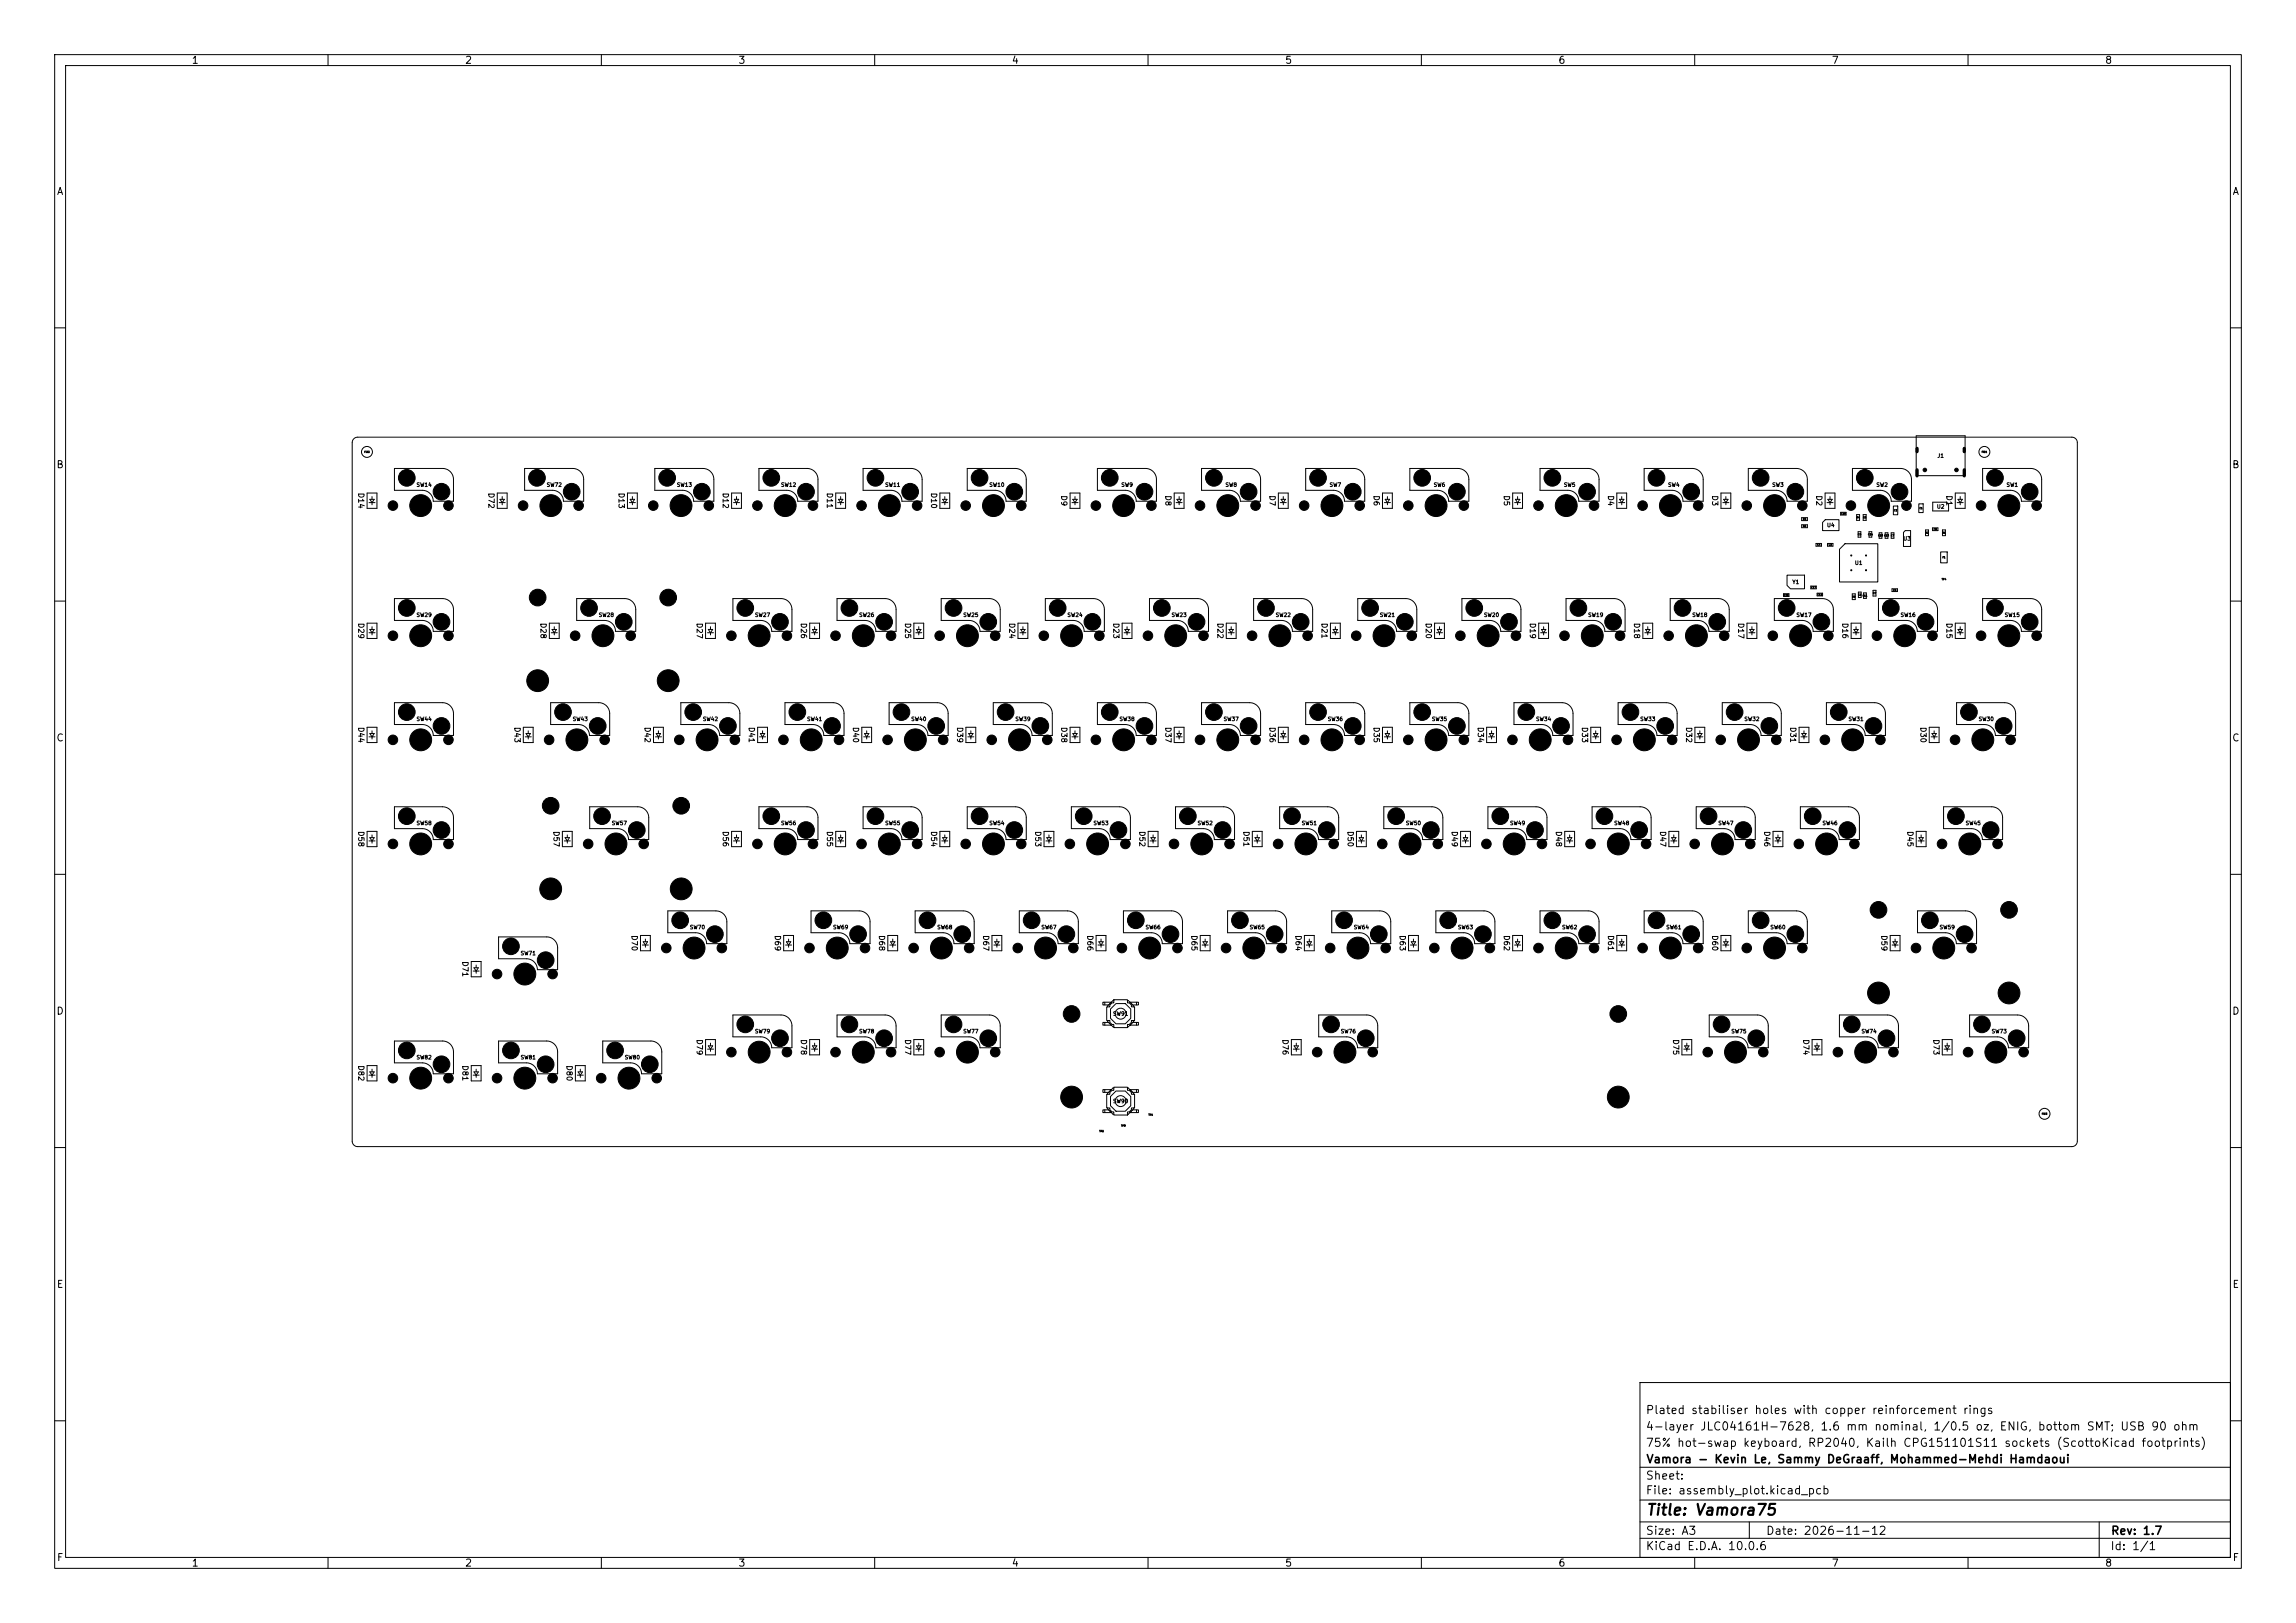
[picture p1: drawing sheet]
<svg xmlns="http://www.w3.org/2000/svg" width="420mm" height="297mm" viewBox="0 0 420 297" stroke-linecap="round" stroke-linejoin="round" font-family="sans-serif">
<defs><g id="words">
<text font-size="2" x="301" y="277.8">Title: Vamora75</text>
<g font-size="1.5">
<text x="300.9" y="262.1">4-layer JLC04161H-7628, 1.6 mm nominal, 1/0.5 oz, ENIG, bottom SMT; USB 90 ohm</text>
<text x="300.9" y="259.1">Plated stabiliser holes with copper reinforcement rings</text>
<text x="300.9" y="265.1">75% hot-swap keyboard, RP2040, Kailh CPG151101S11 sockets (ScottoKicad footprints)</text>
<text x="301" y="268.1">Vamora - Kevin Le, Sammy DeGraaff, Mohammed-Mehdi Hamdaoui</text>
<text x="300.9" y="273.8">File: assembly_plot.kicad_pcb</text>
<text x="300.9" y="271.1">Sheet:</text>
<text x="300.9" y="281.2">Size: A3</text>
<text x="322.9" y="281.2">Date: 2026-11-12</text>
<text x="386" y="281.2">Rev: 1.7</text>
<text x="300.9" y="284">KiCad E.D.A. 10.0.6</text>
<text x="385.9" y="284">Id: 1/1</text>
</g>
<g font-size="1.3">
<text x="35" y="12">1</text>
<text x="85" y="12">2</text>
<text x="135" y="12">3</text>
<text x="185" y="12">4</text>
<text x="235" y="12">5</text>
<text x="285" y="12">6</text>
<text x="335" y="12">7</text>
<text x="385" y="12">8</text>
<text x="10.3" y="36">A</text>
<text x="408.3" y="36">A</text>
<text x="10.2" y="86">B</text>
<text x="408.2" y="86">B</text>
<text x="10.2" y="136">C</text>
<text x="408.2" y="136">C</text>
<text x="10.2" y="186">D</text>
<text x="408.2" y="186">D</text>
<text x="10.3" y="236">E</text>
<text x="408.3" y="236">E</text>
<text x="10.3" y="286">F</text>
<text x="35" y="287">1</text>
<text x="85" y="287">2</text>
<text x="135" y="287">3</text>
<text x="185" y="287">4</text>
<text x="235" y="287">5</text>
<text x="285" y="287">6</text>
<text x="335" y="287">7</text>
<text x="385" y="287">8</text>
<text x="408.3" y="286">F</text>
</g>
<g font-size="1">
<text x="65.3" y="90.1" transform="rotate(90 65.3 90.1)">D14</text>
<text x="89.1" y="90.1" transform="rotate(90 89.1 90.1)">D72</text>
<text x="112.9" y="90.1" transform="rotate(90 112.9 90.1)">D13</text>
<text x="132" y="90.1" transform="rotate(90 132 90.1)">D12</text>
<text x="151" y="90.1" transform="rotate(90 151 90.1)">D11</text>
<text x="170.1" y="90.1" transform="rotate(90 170.1 90.1)">D10</text>
<text x="193.9" y="90.5" transform="rotate(90 193.9 90.5)">D9</text>
<text x="212.9" y="90.5" transform="rotate(90 212.9 90.5)">D8</text>
<text x="232" y="90.5" transform="rotate(90 232 90.5)">D7</text>
<text x="251" y="90.5" transform="rotate(90 251 90.5)">D6</text>
<text x="274.8" y="90.5" transform="rotate(90 274.8 90.5)">D5</text>
<text x="293.9" y="90.5" transform="rotate(90 293.9 90.5)">D4</text>
<text x="312.9" y="90.5" transform="rotate(90 312.9 90.5)">D3</text>
<text x="332" y="90.5" transform="rotate(90 332 90.5)">D2</text>
<text x="355.8" y="90.5" transform="rotate(90 355.8 90.5)">D1</text>
<text x="65.3" y="113.9" transform="rotate(90 65.3 113.9)">D29</text>
<text x="98.6" y="113.9" transform="rotate(90 98.6 113.9)">D28</text>
<text x="127.2" y="113.9" transform="rotate(90 127.2 113.9)">D27</text>
<text x="146.3" y="113.9" transform="rotate(90 146.3 113.9)">D26</text>
<text x="165.3" y="113.9" transform="rotate(90 165.3 113.9)">D25</text>
<text x="184.4" y="113.9" transform="rotate(90 184.4 113.9)">D24</text>
<text x="203.4" y="113.9" transform="rotate(90 203.4 113.9)">D23</text>
<text x="222.5" y="113.9" transform="rotate(90 222.5 113.9)">D22</text>
<text x="241.5" y="113.9" transform="rotate(90 241.5 113.9)">D21</text>
<text x="260.6" y="113.9" transform="rotate(90 260.6 113.9)">D20</text>
<text x="279.6" y="113.9" transform="rotate(90 279.6 113.9)">D19</text>
<text x="298.7" y="113.9" transform="rotate(90 298.7 113.9)">D18</text>
<text x="317.7" y="113.9" transform="rotate(90 317.7 113.9)">D17</text>
<text x="336.8" y="113.9" transform="rotate(90 336.8 113.9)">D16</text>
<text x="355.8" y="113.9" transform="rotate(90 355.8 113.9)">D15</text>
<text x="65.3" y="132.9" transform="rotate(90 65.3 132.9)">D44</text>
<text x="93.9" y="132.9" transform="rotate(90 93.9 132.9)">D43</text>
<text x="117.7" y="132.9" transform="rotate(90 117.7 132.9)">D42</text>
<text x="136.7" y="132.9" transform="rotate(90 136.7 132.9)">D41</text>
<text x="155.8" y="132.9" transform="rotate(90 155.8 132.9)">D40</text>
<text x="174.8" y="132.9" transform="rotate(90 174.8 132.9)">D39</text>
<text x="193.9" y="132.9" transform="rotate(90 193.9 132.9)">D38</text>
<text x="212.9" y="132.9" transform="rotate(90 212.9 132.9)">D37</text>
<text x="232" y="132.9" transform="rotate(90 232 132.9)">D36</text>
<text x="251" y="132.9" transform="rotate(90 251 132.9)">D35</text>
<text x="270.1" y="132.9" transform="rotate(90 270.1 132.9)">D34</text>
<text x="289.1" y="132.9" transform="rotate(90 289.1 132.9)">D33</text>
<text x="308.2" y="132.9" transform="rotate(90 308.2 132.9)">D32</text>
<text x="327.2" y="132.9" transform="rotate(90 327.2 132.9)">D31</text>
<text x="351" y="132.9" transform="rotate(90 351 132.9)">D30</text>
<text x="65.3" y="152" transform="rotate(90 65.3 152)">D58</text>
<text x="101" y="152" transform="rotate(90 101 152)">D57</text>
<text x="132" y="152" transform="rotate(90 132 152)">D56</text>
<text x="151" y="152" transform="rotate(90 151 152)">D55</text>
<text x="170.1" y="152" transform="rotate(90 170.1 152)">D54</text>
<text x="189.1" y="152" transform="rotate(90 189.1 152)">D53</text>
<text x="208.2" y="152" transform="rotate(90 208.2 152)">D52</text>
<text x="227.2" y="152" transform="rotate(90 227.2 152)">D51</text>
<text x="246.3" y="152" transform="rotate(90 246.3 152)">D50</text>
<text x="265.3" y="152" transform="rotate(90 265.3 152)">D49</text>
<text x="284.4" y="152" transform="rotate(90 284.4 152)">D48</text>
<text x="303.4" y="152" transform="rotate(90 303.4 152)">D47</text>
<text x="322.5" y="152" transform="rotate(90 322.5 152)">D46</text>
<text x="348.7" y="152" transform="rotate(90 348.7 152)">D45</text>
<text x="115.3" y="171" transform="rotate(90 115.3 171)">D70</text>
<text x="141.5" y="171" transform="rotate(90 141.5 171)">D69</text>
<text x="160.5" y="171" transform="rotate(90 160.5 171)">D68</text>
<text x="179.6" y="171" transform="rotate(90 179.6 171)">D67</text>
<text x="198.6" y="171" transform="rotate(90 198.6 171)">D66</text>
<text x="217.7" y="171" transform="rotate(90 217.7 171)">D65</text>
<text x="236.7" y="171" transform="rotate(90 236.7 171)">D64</text>
<text x="255.8" y="171" transform="rotate(90 255.8 171)">D63</text>
<text x="274.8" y="171" transform="rotate(90 274.8 171)">D62</text>
<text x="293.9" y="171" transform="rotate(90 293.9 171)">D61</text>
<text x="312.9" y="171" transform="rotate(90 312.9 171)">D60</text>
<text x="343.9" y="171" transform="rotate(90 343.9 171)">D59</text>
<text x="84.3" y="175.8" transform="rotate(90 84.3 175.8)">D71</text>
<text x="127.2" y="190.1" transform="rotate(90 127.2 190.1)">D79</text>
<text x="146.3" y="190.1" transform="rotate(90 146.3 190.1)">D78</text>
<text x="165.3" y="190.1" transform="rotate(90 165.3 190.1)">D77</text>
<text x="234.4" y="190.1" transform="rotate(90 234.4 190.1)">D76</text>
<text x="305.8" y="190.1" transform="rotate(90 305.8 190.1)">D75</text>
<text x="329.6" y="190.1" transform="rotate(90 329.6 190.1)">D74</text>
<text x="353.4" y="190.1" transform="rotate(90 353.4 190.1)">D73</text>
<text x="65.3" y="194.8" transform="rotate(90 65.3 194.8)">D82</text>
<text x="84.3" y="194.8" transform="rotate(90 84.3 194.8)">D81</text>
<text x="103.4" y="194.8" transform="rotate(90 103.4 194.8)">D80</text>
</g>
<g font-size=".7">
<text x="354.3" y="83.9">J1</text>
<text x="76.1" y="89.2">SW14</text>
<text x="99.9" y="89.2">SW72</text>
<text x="123.7" y="89.2">SW13</text>
<text x="142.8" y="89.2">SW12</text>
<text x="161.8" y="89.2">SW11</text>
<text x="180.9" y="89.2">SW10</text>
<text x="205" y="89.2">SW9</text>
<text x="224.1" y="89.2">SW8</text>
<text x="243.1" y="89.2">SW7</text>
<text x="262.2" y="89.2">SW6</text>
<text x="286" y="89.2">SW5</text>
<text x="305" y="89.2">SW4</text>
<text x="324.1" y="89.2">SW3</text>
<text x="343.1" y="89.2">SW2</text>
<text x="366.9" y="89.2">SW1</text>
<text x="354.2" y="93.2">U2</text>
<text x="334.1" y="96.6">U4</text>
<text x="348.1" y="99.1">U3</text>
<text x="327.8" y="107">Y1</text>
<text x="339.2" y="103.5">U1</text>
<text x="76.1" y="113.1">SW29</text>
<text x="109.4" y="113.1">SW28</text>
<text x="138" y="113.1">SW27</text>
<text x="157.1" y="113.1">SW26</text>
<text x="176.1" y="113.1">SW25</text>
<text x="195.2" y="113.1">SW24</text>
<text x="214.2" y="113.1">SW23</text>
<text x="233.3" y="113.1">SW22</text>
<text x="252.3" y="113.1">SW21</text>
<text x="271.4" y="113.1">SW20</text>
<text x="290.4" y="113.1">SW19</text>
<text x="309.5" y="113.1">SW18</text>
<text x="328.5" y="113.1">SW17</text>
<text x="347.6" y="113.1">SW16</text>
<text x="366.6" y="113.1">SW15</text>
<text x="76.1" y="132.1">SW44</text>
<text x="104.7" y="132.1">SW43</text>
<text x="128.5" y="132.1">SW42</text>
<text x="147.5" y="132.1">SW41</text>
<text x="166.6" y="132.1">SW40</text>
<text x="185.6" y="132.1">SW39</text>
<text x="204.7" y="132.1">SW38</text>
<text x="223.7" y="132.1">SW37</text>
<text x="242.8" y="132.1">SW36</text>
<text x="261.8" y="132.1">SW35</text>
<text x="280.9" y="132.1">SW34</text>
<text x="299.9" y="132.1">SW33</text>
<text x="319" y="132.1">SW32</text>
<text x="338" y="132.1">SW31</text>
<text x="361.9" y="132.1">SW30</text>
<text x="76.1" y="151.2">SW58</text>
<text x="111.8" y="151.2">SW57</text>
<text x="142.8" y="151.2">SW56</text>
<text x="161.8" y="151.2">SW55</text>
<text x="180.9" y="151.2">SW54</text>
<text x="199.9" y="151.2">SW53</text>
<text x="219" y="151.2">SW52</text>
<text x="238" y="151.2">SW51</text>
<text x="257.1" y="151.2">SW50</text>
<text x="276.1" y="151.2">SW49</text>
<text x="295.2" y="151.2">SW48</text>
<text x="314.2" y="151.2">SW47</text>
<text x="333.3" y="151.2">SW46</text>
<text x="359.5" y="151.2">SW45</text>
<text x="126.1" y="170.2">SW70</text>
<text x="152.3" y="170.2">SW69</text>
<text x="171.4" y="170.2">SW68</text>
<text x="190.4" y="170.2">SW67</text>
<text x="209.5" y="170.2">SW66</text>
<text x="228.5" y="170.2">SW65</text>
<text x="247.6" y="170.2">SW64</text>
<text x="266.6" y="170.2">SW63</text>
<text x="285.7" y="170.2">SW62</text>
<text x="304.7" y="170.2">SW61</text>
<text x="323.8" y="170.2">SW60</text>
<text x="354.7" y="170.2">SW59</text>
<text x="95.2" y="175">SW71</text>
<text x="138" y="189.3">SW79</text>
<text x="157.1" y="189.3">SW78</text>
<text x="176.1" y="189.3">SW77</text>
<text x="203.5" y="186">SW91</text>
<text x="245.2" y="189.3">SW76</text>
<text x="316.6" y="189.3">SW75</text>
<text x="340.4" y="189.3">SW74</text>
<text x="364.2" y="189.3">SW73</text>
<text x="76.1" y="194">SW82</text>
<text x="95.2" y="194">SW81</text>
<text x="114.2" y="194">SW80</text>
<text x="203.5" y="202">SW90</text>
</g>
<g font-size=".3">
<text x="66.6" y="82.9">FID2</text>
<text x="362.5" y="82.9">FID1</text>
<text x="329.8" y="95.2">R5</text>
<text x="336.7" y="94.2">C15</text>
<text x="339.6" y="94.9">R4</text>
<text x="340.8" y="94.9">R3</text>
<text x="346.4" y="93.6">C2</text>
<text x="351.1" y="93.2">C1</text>
<text x="329.8" y="96.5">R6</text>
<text x="332.4" y="99.9">C4</text>
<text x="334.5" y="99.9">C3</text>
<text x="339.8" y="98">C9</text>
<text x="341.7" y="98">C14</text>
<text x="343.5" y="98.2">C10 C13</text>
<text x="345.9" y="98.2">C7</text>
<text x="352.2" y="97.7">R2</text>
<text x="353.7" y="97.1">C8</text>
<text x="355.3" y="97.7">R1</text>
<text x="331.3" y="107.7">C17</text>
<text x="355.2" y="106.2">TP4</text>
<text x="355.3" y="102.2">F1</text>
<text x="326.3" y="109.1">C16</text>
<text x="332.4" y="109">C12</text>
<text x="338.8" y="109.4">R8</text>
<text x="339.9" y="109.1">C5</text>
<text x="340.7" y="109.2">C11</text>
<text x="342.6" y="108.8">R7</text>
<text x="346.3" y="108.2">C6</text>
<text x="201.1" y="207.2">TP2</text>
<text x="205.1" y="206.2">TP3</text>
<text x="210.1" y="204.2">TP1</text>
<text x="373.5" y="204.1">FID3</text>
</g>
</g></defs>
<g fill="none" stroke="#000" stroke-width=".18">
<path d="M10 10h400v277h-400zM12 12h396v273h-396zM60 10v2M110 10v2M160 10v2M210 10v2M260 10v2M310 10v2M360 10v2M10 60h2M350.5 79.8h9v7.3h-9zM408 60h2"/>
<path d="M64.7 80.3l.7-.3h313.6a1 1 0 0 1 1 1v127.8a1 1 0 0 1-1 1h-313.6a1 1 0 0 1-1-1v-127.8zM67.2 90.2h1.8v2.8h-1.8zM67.5 92h1.1M67.7 91.4h.8l-.4 .6zM68.1 90.9v.5M68.1 92v.4M72.2 85.7h8.8a2 2 0 0 1 2 2v4h-3.7a2 2 0 0 0-2-2h-5.1zM91 90.2h1.8v2.8h-1.8zM91.3 92h1.1M91.5 91.4h.8l-.4 .6zM91.9 90.9v.5M91.9 92v.4"/>
<path d="M96 85.7h8.8a2 2 0 0 1 2 2v4h-3.7a2 2 0 0 0-2-2h-5.1zM114.8 90.2h1.8v2.8h-1.8zM115.1 92h1.1M115.3 91.4h.8l-.4 .6zM115.7 90.9v.5M115.7 92v.4M119.8 85.7h8.8a2 2 0 0 1 2 2v4h-3.7a2 2 0 0 0-2-2h-5.1zM133.8 90.2h1.8v2.8h-1.8zM134.2 92h1.1M134.3 91.4h.8l-.4 .6zM134.7 90.9v.5M134.7 92v.4"/>
<path d="M138.8 85.7h8.8a2 2 0 0 1 2 2v4h-3.7a2 2 0 0 0-2-2h-5.1zM152.9 90.2h1.8v2.8h-1.8zM153.2 92h1.1M153.4 91.4h.8l-.4 .6zM153.8 90.9v.5M153.8 92v.4M157.9 85.7h8.8a2 2 0 0 1 2 2v4h-3.7a2 2 0 0 0-2-2h-5.1zM171.9 90.2h1.8v2.8h-1.8zM172.3 92h1.1M172.4 91.4h.8l-.4 .6zM172.8 90.9v.5M172.8 92v.4"/>
<path d="M176.9 85.7h8.8a2 2 0 0 1 2 2v4h-3.7a2 2 0 0 0-2-2h-5.1zM195.7 90.2h1.8v2.8h-1.8zM196.1 92h1.1M196.2 91.4h.8l-.4 .6zM196.6 90.9v.5M196.6 92v.4M200.7 85.7h8.8a2 2 0 0 1 2 2v4h-3.7a2 2 0 0 0-2-2h-5.1zM214.8 90.2h1.8v2.8h-1.8zM215.1 92h1.1M215.3 91.4h.8l-.4 .6zM215.7 90.9v.5M215.7 92v.4"/>
<path d="M219.8 85.7h8.8a2 2 0 0 1 2 2v4h-3.7a2 2 0 0 0-2-2h-5.1zM233.8 90.2h1.8v2.8h-1.8zM234.2 92h1.1M234.3 91.4h.8l-.4 .6zM234.7 90.9v.5M234.7 92v.4M238.8 85.7h8.8a2 2 0 0 1 2 2v4h-3.7a2 2 0 0 0-2-2h-5.1zM252.9 90.2h1.8v2.8h-1.8zM253.2 92h1.1M253.4 91.4h.8l-.4 .6zM253.8 90.9v.5M253.8 92v.4"/>
<path d="M257.9 85.7h8.8a2 2 0 0 1 2 2v4h-3.7a2 2 0 0 0-2-2h-5.1zM276.7 90.2h1.8v2.8h-1.8zM277.1 92h1.1M277.2 91.4h.8l-.4 .6zM277.6 90.9v.5M277.6 92v.4M281.7 85.7h8.8a2 2 0 0 1 2 2v4h-3.7a2 2 0 0 0-2-2h-5.1zM295.8 90.2h1.8v2.8h-1.8zM296.1 92h1.1M296.3 91.4h.8l-.4 .6zM296.7 90.9v.5M296.7 92v.4"/>
<path d="M300.8 85.7h8.8a2 2 0 0 1 2 2v4h-3.7a2 2 0 0 0-2-2h-5.1zM314.8 90.2h1.8v2.8h-1.8zM315.2 92h1.1M315.3 91.4h.8l-.4 .6zM315.7 90.9v.5M315.7 92v.4M319.8 85.7h8.8a2 2 0 0 1 2 2v4h-3.7a2 2 0 0 0-2-2h-5.1zM329.6 94.7h1v.6h-1zM329.6 96h1v.6h-1zM332.2 99.5h1v.4h-1zM333.9 90.2h1.8v2.8h-1.8zM333.9 95.1h2.5v2h-3v-1.5z"/>
<path d="M334.2 92h1.1M334.3 99.5h1v.4h-1zM334.4 91.4h.8l-.4 .6zM334.8 90.9v.5M334.8 92v.4M336.7 93.7h1v.5h-1zM338.9 85.7h8.8a2 2 0 0 1 2 2v4h-3.7a2 2 0 0 0-2-2h-5.1zM339.6 94.2h.6v1h-.6zM339.9 97.3h.5v1h-.5zM340.8 94.2h.6v1h-.6zM341.9 97.3h.5v1h-.5zM343.7 97.5h.5v1h-.5z"/>
<path d="M344.8 97.5h.5v1h-.5zM345.9 97.5h.5v1h-.5zM346.3 92.6h.8v1.6h-.8zM348.2 97.4l.3-.3h1v2.9h-1.3zM351 92.2h.8v1.6h-.8zM352.2 97h.6v1h-.6zM353.5 96.6h1v.5h-1zM353.5 91.9h2.5l.4 .4v1.2h-2.9zM355.3 97h.6v1h-.6zM357.7 90.2h1.8v2.8h-1.8zM358 92h1.1M358.2 91.4h.8l-.4 .6z"/>
<path d="M358.6 90.9v.5M358.6 92v.4M362.7 85.7h8.8a2 2 0 0 1 2 2v4h-3.7a2 2 0 0 0-2-2h-5.1zM10 110h2M67.2 114h1.8v2.8h-1.8zM67.5 115.8h1.1M67.7 115.2h.8l-.4 .6zM68.1 114.7v.5M68.1 115.8v.4M72.2 109.5h8.8a2 2 0 0 1 2 2v4h-3.7a2 2 0 0 0-2-2h-5.1zM100.5 114h1.8v2.8h-1.8zM100.8 115.8h1.1"/>
<path d="M101 115.2h.8l-.4 .6zM101.4 114.7v.5M101.4 115.8v.4M105.5 109.5h8.8a2 2 0 0 1 2 2v4h-3.7a2 2 0 0 0-2-2h-5.1zM129.1 114h1.8v2.8h-1.8zM129.4 115.8h1.1M129.6 115.2h.8l-.4 .6zM130 114.7v.5M130 115.8v.4M134.1 109.5h8.8a2 2 0 0 1 2 2v4h-3.7a2 2 0 0 0-2-2h-5.1zM148.1 114h1.8v2.8h-1.8zM148.5 115.8h1.1"/>
<path d="M148.6 115.2h.8l-.4 .6zM149 114.7v.5M149 115.8v.4M153.1 109.5h8.8a2 2 0 0 1 2 2v4h-3.7a2 2 0 0 0-2-2h-5.1zM167.2 114h1.8v2.8h-1.8zM167.5 115.8h1.1M167.7 115.2h.8l-.4 .6zM168.1 114.7v.5M168.1 115.8v.4M172.2 109.5h8.8a2 2 0 0 1 2 2v4h-3.7a2 2 0 0 0-2-2h-5.1zM186.2 114h1.8v2.8h-1.8zM186.6 115.8h1.1"/>
<path d="M186.7 115.2h.8l-.4 .6zM187.1 114.7v.5M187.1 115.8v.4M191.2 109.5h8.8a2 2 0 0 1 2 2v4h-3.7a2 2 0 0 0-2-2h-5.1zM205.3 114h1.8v2.8h-1.8zM205.6 115.8h1.1M205.8 115.2h.8l-.4 .6zM206.2 114.7v.5M206.2 115.8v.4M210.3 109.5h8.8a2 2 0 0 1 2 2v4h-3.7a2 2 0 0 0-2-2h-5.1zM224.3 114h1.8v2.8h-1.8zM224.7 115.8h1.1"/>
<path d="M224.8 115.2h.8l-.4 .6zM225.2 114.7v.5M225.2 115.8v.4M229.3 109.5h8.8a2 2 0 0 1 2 2v4h-3.7a2 2 0 0 0-2-2h-5.1zM243.4 114h1.8v2.8h-1.8zM243.7 115.8h1.1M243.9 115.2h.8l-.4 .6zM244.3 114.7v.5M244.3 115.8v.4M248.4 109.5h8.8a2 2 0 0 1 2 2v4h-3.7a2 2 0 0 0-2-2h-5.1zM262.4 114h1.8v2.8h-1.8zM262.8 115.8h1.1"/>
<path d="M262.9 115.2h.8l-.4 .6zM263.3 114.7v.5M263.3 115.8v.4M267.4 109.5h8.8a2 2 0 0 1 2 2v4h-3.7a2 2 0 0 0-2-2h-5.1zM281.5 114h1.8v2.8h-1.8zM281.8 115.8h1.1M282 115.2h.8l-.4 .6zM282.4 114.7v.5M282.4 115.8v.4M286.5 109.5h8.8a2 2 0 0 1 2 2v4h-3.7a2 2 0 0 0-2-2h-5.1zM300.5 114h1.8v2.8h-1.8zM300.9 115.8h1.1"/>
<path d="M301 115.2h.8l-.4 .6zM301.4 114.7v.5M301.4 115.8v.4M305.5 109.5h8.8a2 2 0 0 1 2 2v4h-3.7a2 2 0 0 0-2-2h-5.1zM319.6 114h1.8v2.8h-1.8zM319.9 115.8h1.1M320.1 115.2h.8l-.4 .6zM320.5 114.7v.5M320.5 115.8v.4M324.6 109.5h8.8a2 2 0 0 1 2 2v4h-3.7a2 2 0 0 0-2-2h-5.1zM326.2 108.7h1v.4h-1zM326.9 105.2h3.2v2.6h-2.6l-.6-.7z"/>
<path d="M331.2 107.2h1v.5h-1zM332.4 108.5h1v.6h-1zM336.5 100.5l1-1h6v7h-7zM338.6 114h1.8v2.8h-1.8zM338.8 108.7h.6v1h-.6zM339 115.8h1.1M339.1 115.2h.8l-.4 .6zM339.5 114.7v.5M339.5 115.8v.4M339.9 108.3h.5v1h-.5zM340.9 108.5h.5v1h-.5zM342.6 108h.6v1.1h-.6z"/>
<path d="M343.6 109.5h8.8a2 2 0 0 1 2 2v4h-3.7a2 2 0 0 0-2-2h-5.1zM346.1 107.7h1v.5h-1zM355 101h1.2v2h-1.2zM357.7 114h1.8v2.8h-1.8zM358 115.8h1.1M358.2 115.2h.8l-.4 .6zM358.6 114.7v.5M358.6 115.8v.4M362.7 109.5h8.8a2 2 0 0 1 2 2v4h-3.7a2 2 0 0 0-2-2h-5.1zM408 110h2M67.2 133.1h1.8v2.8h-1.8zM67.5 134.8h1.1"/>
<path d="M67.7 134.2h.8l-.4 .6zM68.1 133.7v.5M68.1 134.8v.4M72.2 128.6h8.8a2 2 0 0 1 2 2v4h-3.7a2 2 0 0 0-2-2h-5.1zM95.7 133.1h1.8v2.8h-1.8zM96.1 134.8h1.1M96.2 134.2h.8l-.4 .6zM96.6 133.7v.5M96.6 134.8v.4M100.7 128.6h8.8a2 2 0 0 1 2 2v4h-3.7a2 2 0 0 0-2-2h-5.1zM119.5 133.1h1.8v2.8h-1.8zM119.9 134.8h1.1"/>
<path d="M120 134.2h.8l-.4 .6zM120.4 133.7v.5M120.4 134.8v.4M124.5 128.6h8.8a2 2 0 0 1 2 2v4h-3.7a2 2 0 0 0-2-2h-5.1zM138.6 133.1h1.8v2.8h-1.8zM138.9 134.8h1.1M139.1 134.2h.8l-.4 .6zM139.5 133.7v.5M139.5 134.8v.4M143.6 128.6h8.8a2 2 0 0 1 2 2v4h-3.7a2 2 0 0 0-2-2h-5.1zM157.6 133.1h1.8v2.8h-1.8zM158 134.8h1.1"/>
<path d="M158.1 134.2h.8l-.4 .6zM158.5 133.7v.5M158.5 134.8v.4M162.6 128.6h8.8a2 2 0 0 1 2 2v4h-3.7a2 2 0 0 0-2-2h-5.1zM176.7 133.1h1.8v2.8h-1.8zM177 134.8h1.1M177.2 134.2h.8l-.4 .6zM177.6 133.7v.5M177.6 134.8v.4M181.7 128.6h8.8a2 2 0 0 1 2 2v4h-3.7a2 2 0 0 0-2-2h-5.1zM195.7 133.1h1.8v2.8h-1.8zM196.1 134.8h1.1"/>
<path d="M196.2 134.2h.8l-.4 .6zM196.6 133.7v.5M196.6 134.8v.4M200.7 128.6h8.8a2 2 0 0 1 2 2v4h-3.7a2 2 0 0 0-2-2h-5.1zM214.8 133.1h1.8v2.8h-1.8zM215.1 134.8h1.1M215.3 134.2h.8l-.4 .6zM215.7 133.7v.5M215.7 134.8v.4M219.8 128.6h8.8a2 2 0 0 1 2 2v4h-3.7a2 2 0 0 0-2-2h-5.1zM233.8 133.1h1.8v2.8h-1.8zM234.2 134.8h1.1"/>
<path d="M234.3 134.2h.8l-.4 .6zM234.7 133.7v.5M234.7 134.8v.4M238.8 128.6h8.8a2 2 0 0 1 2 2v4h-3.7a2 2 0 0 0-2-2h-5.1zM252.9 133.1h1.8v2.8h-1.8zM253.2 134.8h1.1M253.4 134.2h.8l-.4 .6zM253.8 133.7v.5M253.8 134.8v.4M257.9 128.6h8.8a2 2 0 0 1 2 2v4h-3.7a2 2 0 0 0-2-2h-5.1zM271.9 133.1h1.8v2.8h-1.8zM272.3 134.8h1.1"/>
<path d="M272.4 134.2h.8l-.4 .6zM272.8 133.7v.5M272.8 134.8v.4M276.9 128.6h8.8a2 2 0 0 1 2 2v4h-3.7a2 2 0 0 0-2-2h-5.1zM291 133.1h1.8v2.8h-1.8zM291.3 134.8h1.1M291.5 134.2h.8l-.4 .6zM291.9 133.7v.5M291.9 134.8v.4M296 128.6h8.8a2 2 0 0 1 2 2v4h-3.7a2 2 0 0 0-2-2h-5.1zM310 133.1h1.8v2.8h-1.8zM310.4 134.8h1.1"/>
<path d="M310.5 134.2h.8l-.4 .6zM310.9 133.7v.5M310.9 134.8v.4M315 128.6h8.8a2 2 0 0 1 2 2v4h-3.7a2 2 0 0 0-2-2h-5.1zM329.1 133.1h1.8v2.8h-1.8zM329.4 134.8h1.1M329.6 134.2h.8l-.4 .6zM330 133.7v.5M330 134.8v.4M334.1 128.6h8.8a2 2 0 0 1 2 2v4h-3.7a2 2 0 0 0-2-2h-5.1zM352.9 133.1h1.8v2.8h-1.8zM353.3 134.8h1.1"/>
<path d="M353.4 134.2h.8l-.4 .6zM353.8 133.7v.5M353.8 134.8v.4M357.9 128.6h8.8a2 2 0 0 1 2 2v4h-3.7a2 2 0 0 0-2-2h-5.1zM10 160h2M67.2 152.1h1.8v2.8h-1.8zM67.5 153.9h1.1M67.7 153.3h.8l-.4 .6zM68.1 152.8v.5M68.1 153.9v.4M72.2 147.6h8.8a2 2 0 0 1 2 2v4h-3.7a2 2 0 0 0-2-2h-5.1zM102.9 152.1h1.8v2.8h-1.8z"/>
<path d="M103.2 153.9h1.1M103.4 153.3h.8l-.4 .6zM103.8 152.8v.5M103.8 153.9v.4M107.9 147.6h8.8a2 2 0 0 1 2 2v4h-3.7a2 2 0 0 0-2-2h-5.1zM133.8 152.1h1.8v2.8h-1.8zM134.2 153.9h1.1M134.3 153.3h.8l-.4 .6zM134.7 152.8v.5M134.7 153.9v.4M138.8 147.6h8.8a2 2 0 0 1 2 2v4h-3.7a2 2 0 0 0-2-2h-5.1zM152.9 152.1h1.8v2.8h-1.8z"/>
<path d="M153.2 153.9h1.1M153.4 153.3h.8l-.4 .6zM153.8 152.8v.5M153.8 153.9v.4M157.9 147.6h8.8a2 2 0 0 1 2 2v4h-3.7a2 2 0 0 0-2-2h-5.1zM171.9 152.1h1.8v2.8h-1.8zM172.3 153.9h1.1M172.4 153.3h.8l-.4 .6zM172.8 152.8v.5M172.8 153.9v.4M176.9 147.6h8.8a2 2 0 0 1 2 2v4h-3.7a2 2 0 0 0-2-2h-5.1zM191 152.1h1.8v2.8h-1.8z"/>
<path d="M191.3 153.9h1.1M191.5 153.3h.8l-.4 .6zM191.9 152.8v.5M191.9 153.9v.4M196 147.6h8.8a2 2 0 0 1 2 2v4h-3.7a2 2 0 0 0-2-2h-5.1zM210 152.1h1.8v2.8h-1.8zM210.4 153.9h1.1M210.5 153.3h.8l-.4 .6zM210.9 152.8v.5M210.9 153.9v.4M215 147.6h8.8a2 2 0 0 1 2 2v4h-3.7a2 2 0 0 0-2-2h-5.1zM229.1 152.1h1.8v2.8h-1.8z"/>
<path d="M229.4 153.9h1.1M229.6 153.3h.8l-.4 .6zM230 152.8v.5M230 153.9v.4M234.1 147.6h8.8a2 2 0 0 1 2 2v4h-3.7a2 2 0 0 0-2-2h-5.1zM248.1 152.1h1.8v2.8h-1.8zM248.5 153.9h1.1M248.6 153.3h.8l-.4 .6zM249 152.8v.5M249 153.9v.4M253.1 147.6h8.8a2 2 0 0 1 2 2v4h-3.7a2 2 0 0 0-2-2h-5.1zM267.2 152.1h1.8v2.8h-1.8z"/>
<path d="M267.5 153.9h1.1M267.7 153.3h.8l-.4 .6zM268.1 152.8v.5M268.1 153.9v.4M272.2 147.6h8.8a2 2 0 0 1 2 2v4h-3.7a2 2 0 0 0-2-2h-5.1zM286.2 152.1h1.8v2.8h-1.8zM286.6 153.9h1.1M286.7 153.3h.8l-.4 .6zM287.1 152.8v.5M287.1 153.9v.4M291.2 147.6h8.8a2 2 0 0 1 2 2v4h-3.7a2 2 0 0 0-2-2h-5.1zM305.3 152.1h1.8v2.8h-1.8z"/>
<path d="M305.6 153.9h1.1M305.8 153.3h.8l-.4 .6zM306.2 152.8v.5M306.2 153.9v.4M310.3 147.6h8.8a2 2 0 0 1 2 2v4h-3.7a2 2 0 0 0-2-2h-5.1zM324.3 152.1h1.8v2.8h-1.8zM324.7 153.9h1.1M324.8 153.3h.8l-.4 .6zM325.2 152.8v.5M325.2 153.9v.4M329.3 147.6h8.8a2 2 0 0 1 2 2v4h-3.7a2 2 0 0 0-2-2h-5.1zM350.5 152.1h1.8v2.8h-1.8z"/>
<path d="M350.9 153.9h1.1M351 153.3h.8l-.4 .6zM351.4 152.8v.5M351.4 153.9v.4M355.5 147.6h8.8a2 2 0 0 1 2 2v4h-3.7a2 2 0 0 0-2-2h-5.1zM408 160h2M86.2 175.9h1.8v2.9h-1.8zM86.6 177.7h1.1M86.7 177.1h.8l-.4 .6zM87.1 176.6v.5M87.1 177.7v.4M91.2 171.5h8.8a2 2 0 0 1 2 1.9v4h-3.7a2 2 0 0 0-2-2l-5.1 .1z"/>
<path d="M117.2 171.2h1.8v2.8h-1.8zM117.5 172.9h1.1M117.7 172.3h.8l-.4 .6zM118.1 171.8v.5M118.1 172.9v.4M122.2 166.7h8.8a2 2 0 0 1 2 2v4h-3.7a2 2 0 0 0-2-2h-5.1zM143.4 171.2h1.8v2.8h-1.8zM143.7 172.9h1.1M143.9 172.3h.8l-.4 .6zM144.3 171.8v.5M144.3 172.9v.4M148.4 166.7h8.8a2 2 0 0 1 2 2v4h-3.7a2 2 0 0 0-2-2h-5.1z"/>
<path d="M162.4 171.2h1.8v2.8h-1.8zM162.8 172.9h1.1M162.9 172.3h.8l-.4 .6zM163.3 171.8v.5M163.3 172.9v.4M167.4 166.7h8.8a2 2 0 0 1 2 2v4h-3.7a2 2 0 0 0-2-2h-5.1zM181.5 171.2h1.8v2.8h-1.8zM181.8 172.9h1.1M182 172.3h.8l-.4 .6zM182.4 171.8v.5M182.4 172.9v.4M186.5 166.7h8.8a2 2 0 0 1 2 2v4h-3.7a2 2 0 0 0-2-2h-5.1z"/>
<path d="M200.5 171.2h1.8v2.8h-1.8zM200.9 172.9h1.1M201 172.3h.8l-.4 .6zM201.4 171.8v.5M201.4 172.9v.4M205.5 166.7h8.8a2 2 0 0 1 2 2v4h-3.7a2 2 0 0 0-2-2h-5.1zM219.6 171.2h1.8v2.8h-1.8zM219.9 172.9h1.1M220.1 172.3h.8l-.4 .6zM220.5 171.8v.5M220.5 172.9v.4M224.6 166.7h8.8a2 2 0 0 1 2 2v4h-3.7a2 2 0 0 0-2-2h-5.1z"/>
<path d="M238.6 171.2h1.8v2.8h-1.8zM239 172.9h1.1M239.1 172.3h.8l-.4 .6zM239.5 171.8v.5M239.5 172.9v.4M243.6 166.7h8.8a2 2 0 0 1 2 2v4h-3.7a2 2 0 0 0-2-2h-5.1zM257.7 171.2h1.8v2.8h-1.8zM258 172.9h1.1M258.2 172.3h.8l-.4 .6zM258.6 171.8v.5M258.6 172.9v.4M262.7 166.7h8.8a2 2 0 0 1 2 2v4h-3.7a2 2 0 0 0-2-2h-5.1z"/>
<path d="M276.7 171.2h1.8v2.8h-1.8zM277.1 172.9h1.1M277.2 172.3h.8l-.4 .6zM277.6 171.8v.5M277.6 172.9v.4M281.7 166.7h8.8a2 2 0 0 1 2 2v4h-3.7a2 2 0 0 0-2-2h-5.1zM295.8 171.2h1.8v2.8h-1.8zM296.1 172.9h1.1M296.3 172.3h.8l-.4 .6zM296.7 171.8v.5M296.7 172.9v.4M300.8 166.7h8.8a2 2 0 0 1 2 2v4h-3.7a2 2 0 0 0-2-2h-5.1z"/>
<path d="M314.8 171.2h1.8v2.8h-1.8zM315.2 172.9h1.1M315.3 172.3h.8l-.4 .6zM315.7 171.8v.5M315.7 172.9v.4M319.8 166.7h8.8a2 2 0 0 1 2 2v4h-3.7a2 2 0 0 0-2-2h-5.1zM345.8 171.2h1.8v2.8h-1.8zM346.1 172.9h1.1M346.3 172.3h.8l-.4 .6zM346.7 171.8v.5M346.7 172.9v.4M350.8 166.7h8.8a2 2 0 0 1 2 2v4h-3.7a2 2 0 0 0-2-2h-5.1z"/>
<path d="M67.2 195h1.8v2.8h-1.8zM67.5 196.7h1.1M67.7 196.2h.8l-.4 .5zM68.1 195.6v.6M68.1 196.7v.4M72.2 190.5h8.8a2 2 0 0 1 2 2v4h-3.7a2 2 0 0 0-2-2h-5.1zM86.2 195h1.8v2.8h-1.8zM86.6 196.7h1.1M86.7 196.2h.8l-.4 .5zM87.1 195.6v.6M87.1 196.7v.4M91.2 190.5h8.8a2 2 0 0 1 2 2v4h-3.7a2 2 0 0 0-2-2h-5.1z"/>
<path d="M105.3 195h1.8v2.8h-1.8zM105.6 196.7h1.1M105.8 196.2h.8l-.4 .5zM106.2 195.6v.6M106.2 196.7v.4M110.3 190.5h8.8a2 2 0 0 1 2 2v4h-3.7a2 2 0 0 0-2-2h-5.1zM129.1 190.2h1.8v2.8h-1.8zM129.4 192h1.1M129.6 191.4h.8l-.4 .6zM130 190.9v.5M130 192v.4M134.1 185.7h8.8a2 2 0 0 1 2 2v4h-3.7a2 2 0 0 0-2-2h-5.1z"/>
<path d="M148.1 190.2h1.8v2.8h-1.8zM148.5 192h1.1M148.6 191.4h.8l-.4 .6zM149 190.9v.5M149 192v.4M153.1 185.7h8.8a2 2 0 0 1 2 2v4h-3.7a2 2 0 0 0-2-2h-5.1zM167.2 190.2h1.8v2.8h-1.8zM167.5 192h1.1M167.7 191.4h.8l-.4 .6zM168.1 190.9v.5M168.1 192v.4M172.2 185.7h8.8a2 2 0 0 1 2 2v4h-3.7a2 2 0 0 0-2-2h-5.1z"/>
<path d="M201.7 183.4h1.6l-.5 .5h-1.1zM201.7 187.1h1.1l.5 .5h-1.6zM201.7 199.4h1.6l-.5 .5h-1.1zM202.1 183.4v.5M202.1 187.1v.5M202.1 199.4v.5M202.4 184.3h.6v-.4l.4-.4h.3v-.5h2.5v.5h.4l.4 .4v.4h.5v2.4h-.5v.4l-.4 .4h-.4v.5h-2.5v-.5h-.3l-.4-.4v-.4h-.6zM202.6 186.7v.2l1 1h.1M203.7 183.1h-.1l-1 1v.2M203.7 199.1h-.1l-1 1v.1M204.1 183.6h1.7l1 1.1v1.6l-1 1h-1.7l-1-1v-1.6zM206.2 183.1h.2l1 1v.2"/>
<path d="M206.2 199.1h.2l1 1v.1M206.7 183.4h1.5v.5h-1zM206.7 199.4h1.5v.5h-1zM207.2 187.1h1v.5h-1.5zM207.4 186.7v.2l-1 1h-.2M207.9 183.4v.5M207.9 187.1v.5M207.9 199.4v.5M236.2 190.2h1.8v2.8h-1.8zM236.6 192h1.1M236.7 191.4h.8l-.4 .6zM237.1 190.9v.5"/>
<path d="M237.1 192v.4M241.2 185.7h8.8a2 2 0 0 1 2 2v4h-3.7a2 2 0 0 0-2-2h-5.1zM307.7 190.2h1.8v2.8h-1.8zM308 192h1.1M308.2 191.4h.8l-.4 .6zM308.6 190.9v.5M308.6 192v.4M312.7 185.7h8.8a2 2 0 0 1 2 2v4h-3.7a2 2 0 0 0-2-2h-5.1zM331.5 190.2h1.8v2.8h-1.8zM331.8 192h1.1M332 191.4h.8l-.4 .6zM332.4 190.9v.5"/>
<path d="M332.4 192v.4M336.5 185.7h8.8a2 2 0 0 1 2 2v4h-3.7a2 2 0 0 0-2-2h-5.1zM355.3 190.2h1.8v2.8h-1.8zM355.6 192h1.1M355.8 191.4h.8l-.4 .6zM356.2 190.9v.5M356.2 192v.4M360.3 185.7h8.8a2 2 0 0 1 2 2v4h-3.7a2 2 0 0 0-2-2h-5.1zM10 210h2M201.7 203.1h1.1l.5 .5h-1.6zM202.1 203.1v.5M202.4 200.3h.6v-.4l.4-.4h.3v-.5h2.5v.5h.4l.4 .4v.4h.5v2.4h-.5v.4l-.4 .4h-.4v.5h-2.5v-.5h-.3l-.4-.4v-.4h-.6z"/>
<path d="M202.6 202.8v.1l1 1h.1M203.1 200.7l1-1h1.7l1 1v1.7l-1 1h-1.7l-1-1zM206.7 203.6l.5-.5h1v.5zM207.4 202.8v.1l-1 1h-.2M207.9 203.1v.5M408 210h2M300 253h108v32h-108zM10 260h2M300 278.5h108M300 274.5h108M300 268.5h108M320 278.5v3"/>
<path d="M384 278.5v6.5M408 260h2M60 285v2M110 285v2M160 285v2M210 285v2M260 285v2M300 281.5h108M310 285v2M360 285v2"/>
<circle cx="67.1" cy="82.7" r="1"/>
<circle cx="363" cy="82.7" r="1"/>
<circle cx="205" cy="185.5" r="1"/>
<circle cx="205" cy="201.5" r="1"/>
<circle cx="374" cy="203.8" r="1"/>
</g>
<g fill="#000" stroke="#000" stroke-width=".18">
<circle cx="71.9" cy="92.5" r=".87"/>
<circle cx="74.4" cy="87.4" r="1.53"/>
<circle cx="77" cy="92.5" r="2"/>
<circle cx="80.8" cy="90" r="1.53"/>
<circle cx="82" cy="92.5" r=".87"/>
<circle cx="95.7" cy="92.5" r=".87"/>
<circle cx="98.2" cy="87.4" r="1.53"/>
<circle cx="100.8" cy="92.5" r="2"/>
<circle cx="104.6" cy="90" r="1.53"/>
<circle cx="105.8" cy="92.5" r=".87"/>
<circle cx="119.5" cy="92.5" r=".87"/>
<circle cx="122" cy="87.4" r="1.53"/>
<circle cx="124.6" cy="92.5" r="2"/>
<circle cx="128.4" cy="90" r="1.53"/>
<circle cx="129.7" cy="92.5" r=".87"/>
<circle cx="138.5" cy="92.5" r=".87"/>
<circle cx="141.1" cy="87.4" r="1.53"/>
<circle cx="143.6" cy="92.5" r="2"/>
<circle cx="147.4" cy="90" r="1.53"/>
<circle cx="148.7" cy="92.5" r=".87"/>
<circle cx="157.6" cy="92.5" r=".87"/>
<circle cx="160.1" cy="87.4" r="1.53"/>
<circle cx="162.7" cy="92.5" r="2"/>
<circle cx="166.5" cy="90" r="1.53"/>
<circle cx="167.8" cy="92.5" r=".87"/>
<circle cx="176.6" cy="92.5" r=".87"/>
<circle cx="179.2" cy="87.4" r="1.53"/>
<circle cx="181.7" cy="92.5" r="2"/>
<circle cx="185.5" cy="90" r="1.53"/>
<circle cx="186.8" cy="92.5" r=".87"/>
<circle cx="200.5" cy="92.5" r=".87"/>
<circle cx="203" cy="87.4" r="1.53"/>
<circle cx="205.5" cy="92.5" r="2"/>
<circle cx="209.3" cy="90" r="1.53"/>
<circle cx="210.6" cy="92.5" r=".87"/>
<circle cx="219.5" cy="92.5" r=".87"/>
<circle cx="222" cy="87.4" r="1.53"/>
<circle cx="224.6" cy="92.5" r="2"/>
<circle cx="228.4" cy="90" r="1.53"/>
<circle cx="229.7" cy="92.5" r=".87"/>
<circle cx="238.6" cy="92.5" r=".87"/>
<circle cx="241.1" cy="87.4" r="1.53"/>
<circle cx="243.6" cy="92.5" r="2"/>
<circle cx="247.4" cy="90" r="1.53"/>
<circle cx="248.7" cy="92.5" r=".87"/>
<circle cx="257.6" cy="92.5" r=".88"/>
<circle cx="260.1" cy="87.4" r="1.53"/>
<circle cx="262.7" cy="92.5" r="2"/>
<circle cx="266.5" cy="90" r="1.53"/>
<circle cx="267.8" cy="92.5" r=".88"/>
<circle cx="281.4" cy="92.5" r=".88"/>
<circle cx="284" cy="87.4" r="1.53"/>
<circle cx="286.5" cy="92.5" r="2"/>
<circle cx="290.3" cy="90" r="1.53"/>
<circle cx="291.6" cy="92.5" r=".88"/>
<circle cx="300.5" cy="92.5" r=".88"/>
<circle cx="303" cy="87.4" r="1.53"/>
<circle cx="305.6" cy="92.5" r="2"/>
<circle cx="309.4" cy="90" r="1.53"/>
<circle cx="310.6" cy="92.5" r=".88"/>
<circle cx="319.5" cy="92.5" r=".88"/>
<circle cx="322.1" cy="87.4" r="1.53"/>
<circle cx="324.6" cy="92.5" r="2"/>
<circle cx="328.4" cy="90" r="1.53"/>
<circle cx="329.7" cy="92.5" r=".88"/>
<circle cx="338.6" cy="92.5" r=".88"/>
<circle cx="341.1" cy="87.4" r="1.53"/>
<circle cx="343.7" cy="92.5" r="2"/>
<circle cx="347.5" cy="90" r="1.53"/>
<circle cx="348.7" cy="92.5" r=".88"/>
<circle cx="352.1" cy="86" r=".32"/>
<circle cx="357.9" cy="86" r=".33"/>
<circle cx="362.4" cy="92.5" r=".88"/>
<circle cx="364.9" cy="87.4" r="1.53"/>
<circle cx="367.5" cy="92.5" r="2"/>
<circle cx="371.3" cy="90" r="1.53"/>
<circle cx="372.5" cy="92.5" r=".88"/>
<circle cx="71.9" cy="116.3" r=".87"/>
<circle cx="74.4" cy="111.3" r="1.53"/>
<circle cx="77" cy="116.3" r="2"/>
<circle cx="80.8" cy="113.8" r="1.53"/>
<circle cx="82" cy="116.3" r=".87"/>
<circle cx="98.4" cy="109.4" r="1.52"/>
<circle cx="105.2" cy="116.3" r=".87"/>
<circle cx="107.7" cy="111.3" r="1.53"/>
<circle cx="110.3" cy="116.3" r="2"/>
<circle cx="114.1" cy="113.8" r="1.53"/>
<circle cx="115.4" cy="116.3" r=".87"/>
<circle cx="122.2" cy="109.4" r="1.52"/>
<circle cx="133.8" cy="116.3" r=".87"/>
<circle cx="136.3" cy="111.3" r="1.53"/>
<circle cx="138.9" cy="116.3" r="2"/>
<circle cx="142.7" cy="113.8" r="1.53"/>
<circle cx="143.9" cy="116.3" r=".87"/>
<circle cx="152.8" cy="116.3" r=".87"/>
<circle cx="155.4" cy="111.3" r="1.53"/>
<circle cx="157.9" cy="116.3" r="2"/>
<circle cx="161.7" cy="113.8" r="1.53"/>
<circle cx="163" cy="116.3" r=".87"/>
<circle cx="171.9" cy="116.3" r=".87"/>
<circle cx="174.4" cy="111.3" r="1.53"/>
<circle cx="177" cy="116.3" r="2"/>
<circle cx="180.8" cy="113.8" r="1.53"/>
<circle cx="182" cy="116.3" r=".87"/>
<circle cx="190.9" cy="116.3" r=".87"/>
<circle cx="193.5" cy="111.3" r="1.53"/>
<circle cx="196" cy="116.3" r="2"/>
<circle cx="199.8" cy="113.8" r="1.53"/>
<circle cx="201.1" cy="116.3" r=".87"/>
<circle cx="210" cy="116.3" r=".87"/>
<circle cx="212.5" cy="111.3" r="1.53"/>
<circle cx="215.1" cy="116.3" r="2"/>
<circle cx="218.9" cy="113.8" r="1.53"/>
<circle cx="220.1" cy="116.3" r=".87"/>
<circle cx="229" cy="116.3" r=".87"/>
<circle cx="231.6" cy="111.3" r="1.53"/>
<circle cx="234.1" cy="116.3" r="2"/>
<circle cx="237.9" cy="113.8" r="1.53"/>
<circle cx="239.2" cy="116.3" r=".87"/>
<circle cx="248.1" cy="116.3" r=".87"/>
<circle cx="250.6" cy="111.3" r="1.53"/>
<circle cx="253.2" cy="116.3" r="2"/>
<circle cx="257" cy="113.8" r="1.53"/>
<circle cx="258.2" cy="116.3" r=".88"/>
<circle cx="267.1" cy="116.3" r=".88"/>
<circle cx="269.7" cy="111.3" r="1.53"/>
<circle cx="272.2" cy="116.3" r="2"/>
<circle cx="276" cy="113.8" r="1.53"/>
<circle cx="277.3" cy="116.3" r=".88"/>
<circle cx="286.2" cy="116.3" r=".88"/>
<circle cx="288.7" cy="111.3" r="1.53"/>
<circle cx="291.3" cy="116.3" r="2"/>
<circle cx="295.1" cy="113.8" r="1.53"/>
<circle cx="296.3" cy="116.3" r=".88"/>
<circle cx="305.2" cy="116.3" r=".88"/>
<circle cx="307.8" cy="111.3" r="1.53"/>
<circle cx="310.3" cy="116.3" r="2"/>
<circle cx="314.1" cy="113.8" r="1.53"/>
<circle cx="315.4" cy="116.3" r=".88"/>
<circle cx="324.3" cy="116.3" r=".88"/>
<circle cx="326.8" cy="111.3" r="1.53"/>
<circle cx="329.4" cy="116.3" r="2"/>
<circle cx="333.2" cy="113.8" r="1.53"/>
<circle cx="334.4" cy="116.3" r=".88"/>
<circle cx="338.6" cy="104.3" r=".1"/>
<circle cx="338.6" cy="101.7" r=".1"/>
<circle cx="341.3" cy="104.3" r=".1"/>
<circle cx="341.3" cy="101.7" r=".1"/>
<circle cx="343.3" cy="116.3" r=".88"/>
<circle cx="345.9" cy="111.3" r="1.53"/>
<circle cx="348.4" cy="116.3" r="2"/>
<circle cx="352.2" cy="113.8" r="1.53"/>
<circle cx="353.5" cy="116.3" r=".88"/>
<circle cx="362.4" cy="116.3" r=".88"/>
<circle cx="364.9" cy="111.3" r="1.53"/>
<circle cx="367.5" cy="116.3" r="2"/>
<circle cx="371.3" cy="113.8" r="1.53"/>
<circle cx="372.5" cy="116.3" r=".88"/>
<circle cx="71.9" cy="135.4" r=".87"/>
<circle cx="74.4" cy="130.3" r="1.53"/>
<circle cx="77" cy="135.4" r="2"/>
<circle cx="80.8" cy="132.8" r="1.53"/>
<circle cx="82" cy="135.4" r=".87"/>
<circle cx="98.4" cy="124.6" r="1.99"/>
<circle cx="100.4" cy="135.4" r=".87"/>
<circle cx="103" cy="130.3" r="1.53"/>
<circle cx="105.5" cy="135.4" r="2"/>
<circle cx="109.3" cy="132.8" r="1.53"/>
<circle cx="110.6" cy="135.4" r=".87"/>
<circle cx="122.2" cy="124.6" r="1.99"/>
<circle cx="124.3" cy="135.4" r=".87"/>
<circle cx="126.8" cy="130.3" r="1.53"/>
<circle cx="129.3" cy="135.4" r="2"/>
<circle cx="133.1" cy="132.8" r="1.53"/>
<circle cx="134.4" cy="135.4" r=".87"/>
<circle cx="143.3" cy="135.4" r=".87"/>
<circle cx="145.8" cy="130.3" r="1.53"/>
<circle cx="148.4" cy="135.4" r="2"/>
<circle cx="152.2" cy="132.8" r="1.53"/>
<circle cx="153.5" cy="135.4" r=".87"/>
<circle cx="162.4" cy="135.4" r=".87"/>
<circle cx="164.9" cy="130.3" r="1.53"/>
<circle cx="167.4" cy="135.4" r="2"/>
<circle cx="171.2" cy="132.8" r="1.53"/>
<circle cx="172.5" cy="135.4" r=".87"/>
<circle cx="181.4" cy="135.4" r=".87"/>
<circle cx="183.9" cy="130.3" r="1.53"/>
<circle cx="186.5" cy="135.4" r="2"/>
<circle cx="190.3" cy="132.8" r="1.53"/>
<circle cx="191.6" cy="135.4" r=".87"/>
<circle cx="200.5" cy="135.4" r=".87"/>
<circle cx="203" cy="130.3" r="1.53"/>
<circle cx="205.5" cy="135.4" r="2"/>
<circle cx="209.3" cy="132.8" r="1.53"/>
<circle cx="210.6" cy="135.4" r=".87"/>
<circle cx="219.5" cy="135.4" r=".87"/>
<circle cx="222" cy="130.3" r="1.53"/>
<circle cx="224.6" cy="135.4" r="2"/>
<circle cx="228.4" cy="132.8" r="1.53"/>
<circle cx="229.7" cy="135.4" r=".87"/>
<circle cx="238.6" cy="135.4" r=".87"/>
<circle cx="241.1" cy="130.3" r="1.53"/>
<circle cx="243.6" cy="135.4" r="2"/>
<circle cx="247.4" cy="132.8" r="1.53"/>
<circle cx="248.7" cy="135.4" r=".87"/>
<circle cx="257.6" cy="135.4" r=".88"/>
<circle cx="260.1" cy="130.3" r="1.53"/>
<circle cx="262.7" cy="135.4" r="2"/>
<circle cx="266.5" cy="132.8" r="1.53"/>
<circle cx="267.8" cy="135.4" r=".88"/>
<circle cx="276.7" cy="135.4" r=".88"/>
<circle cx="279.2" cy="130.3" r="1.53"/>
<circle cx="281.7" cy="135.4" r="2"/>
<circle cx="285.5" cy="132.8" r="1.53"/>
<circle cx="286.8" cy="135.4" r=".88"/>
<circle cx="295.7" cy="135.4" r=".88"/>
<circle cx="298.2" cy="130.3" r="1.53"/>
<circle cx="300.8" cy="135.4" r="2"/>
<circle cx="304.6" cy="132.8" r="1.53"/>
<circle cx="305.9" cy="135.4" r=".88"/>
<circle cx="314.8" cy="135.4" r=".88"/>
<circle cx="317.3" cy="130.3" r="1.53"/>
<circle cx="319.8" cy="135.4" r="2"/>
<circle cx="323.6" cy="132.8" r="1.53"/>
<circle cx="324.9" cy="135.4" r=".88"/>
<circle cx="333.8" cy="135.4" r=".88"/>
<circle cx="336.3" cy="130.3" r="1.53"/>
<circle cx="338.9" cy="135.4" r="2"/>
<circle cx="342.7" cy="132.8" r="1.53"/>
<circle cx="344" cy="135.4" r=".88"/>
<circle cx="357.6" cy="135.4" r=".88"/>
<circle cx="360.2" cy="130.3" r="1.53"/>
<circle cx="362.7" cy="135.4" r="2"/>
<circle cx="366.5" cy="132.8" r="1.53"/>
<circle cx="367.8" cy="135.4" r=".88"/>
<circle cx="71.9" cy="154.4" r=".87"/>
<circle cx="74.4" cy="149.4" r="1.53"/>
<circle cx="77" cy="154.4" r="2"/>
<circle cx="80.8" cy="151.9" r="1.53"/>
<circle cx="82" cy="154.4" r=".87"/>
<circle cx="100.7" cy="147.5" r="1.52"/>
<circle cx="107.6" cy="154.4" r=".87"/>
<circle cx="110.1" cy="149.4" r="1.53"/>
<circle cx="112.7" cy="154.4" r="2"/>
<circle cx="116.5" cy="151.9" r="1.53"/>
<circle cx="117.8" cy="154.4" r=".87"/>
<circle cx="124.6" cy="147.5" r="1.52"/>
<circle cx="138.5" cy="154.4" r=".87"/>
<circle cx="141.1" cy="149.4" r="1.53"/>
<circle cx="143.6" cy="154.4" r="2"/>
<circle cx="147.4" cy="151.9" r="1.53"/>
<circle cx="148.7" cy="154.4" r=".87"/>
<circle cx="157.6" cy="154.4" r=".87"/>
<circle cx="160.1" cy="149.4" r="1.53"/>
<circle cx="162.7" cy="154.4" r="2"/>
<circle cx="166.5" cy="151.9" r="1.53"/>
<circle cx="167.8" cy="154.4" r=".87"/>
<circle cx="176.6" cy="154.4" r=".87"/>
<circle cx="179.2" cy="149.4" r="1.53"/>
<circle cx="181.7" cy="154.4" r="2"/>
<circle cx="185.5" cy="151.9" r="1.53"/>
<circle cx="186.8" cy="154.4" r=".87"/>
<circle cx="195.7" cy="154.4" r=".87"/>
<circle cx="198.2" cy="149.4" r="1.53"/>
<circle cx="200.8" cy="154.4" r="2"/>
<circle cx="204.6" cy="151.9" r="1.53"/>
<circle cx="205.9" cy="154.4" r=".87"/>
<circle cx="214.7" cy="154.4" r=".87"/>
<circle cx="217.3" cy="149.4" r="1.53"/>
<circle cx="219.8" cy="154.4" r="2"/>
<circle cx="223.6" cy="151.9" r="1.53"/>
<circle cx="224.9" cy="154.4" r=".87"/>
<circle cx="233.8" cy="154.4" r=".87"/>
<circle cx="236.3" cy="149.4" r="1.53"/>
<circle cx="238.9" cy="154.4" r="2"/>
<circle cx="242.7" cy="151.9" r="1.53"/>
<circle cx="244" cy="154.4" r=".87"/>
<circle cx="252.8" cy="154.4" r=".87"/>
<circle cx="255.4" cy="149.4" r="1.52"/>
<circle cx="257.9" cy="154.4" r="2"/>
<circle cx="261.7" cy="151.9" r="1.53"/>
<circle cx="263" cy="154.4" r=".88"/>
<circle cx="271.9" cy="154.4" r=".88"/>
<circle cx="274.4" cy="149.4" r="1.53"/>
<circle cx="277" cy="154.4" r="2"/>
<circle cx="280.8" cy="151.9" r="1.53"/>
<circle cx="282.1" cy="154.4" r=".88"/>
<circle cx="290.9" cy="154.4" r=".88"/>
<circle cx="293.5" cy="149.4" r="1.53"/>
<circle cx="296" cy="154.4" r="2"/>
<circle cx="299.8" cy="151.9" r="1.53"/>
<circle cx="301.1" cy="154.4" r=".88"/>
<circle cx="310" cy="154.4" r=".88"/>
<circle cx="312.5" cy="149.4" r="1.53"/>
<circle cx="315.1" cy="154.4" r="2"/>
<circle cx="318.9" cy="151.9" r="1.53"/>
<circle cx="320.2" cy="154.4" r=".88"/>
<circle cx="329" cy="154.4" r=".88"/>
<circle cx="331.6" cy="149.4" r="1.53"/>
<circle cx="334.1" cy="154.4" r="2"/>
<circle cx="337.9" cy="151.9" r="1.53"/>
<circle cx="339.2" cy="154.4" r=".88"/>
<circle cx="355.2" cy="154.4" r=".87"/>
<circle cx="357.8" cy="149.4" r="1.53"/>
<circle cx="360.3" cy="154.4" r="2"/>
<circle cx="364.1" cy="151.9" r="1.53"/>
<circle cx="365.4" cy="154.4" r=".87"/>
<circle cx="90.9" cy="178.2" r=".87"/>
<circle cx="93.5" cy="173.2" r="1.53"/>
<circle cx="96" cy="178.3" r="2"/>
<circle cx="99.8" cy="175.7" r="1.53"/>
<circle cx="100.7" cy="162.7" r="1.99"/>
<circle cx="101.1" cy="178.2" r=".87"/>
<circle cx="121.9" cy="173.5" r=".87"/>
<circle cx="124.4" cy="168.4" r="1.53"/>
<circle cx="124.6" cy="162.7" r="1.99"/>
<circle cx="127" cy="173.5" r="2"/>
<circle cx="130.8" cy="170.9" r="1.53"/>
<circle cx="132" cy="173.5" r=".87"/>
<circle cx="148.1" cy="173.5" r=".87"/>
<circle cx="150.6" cy="168.4" r="1.53"/>
<circle cx="153.2" cy="173.5" r="2"/>
<circle cx="157" cy="170.9" r="1.53"/>
<circle cx="158.2" cy="173.5" r=".87"/>
<circle cx="167.1" cy="173.5" r=".87"/>
<circle cx="169.7" cy="168.4" r="1.53"/>
<circle cx="172.2" cy="173.5" r="2"/>
<circle cx="176" cy="170.9" r="1.53"/>
<circle cx="177.3" cy="173.5" r=".87"/>
<circle cx="186.2" cy="173.5" r=".87"/>
<circle cx="188.7" cy="168.4" r="1.53"/>
<circle cx="191.3" cy="173.5" r="2"/>
<circle cx="195.1" cy="170.9" r="1.53"/>
<circle cx="196.3" cy="173.5" r=".87"/>
<circle cx="205.2" cy="173.5" r=".87"/>
<circle cx="207.8" cy="168.4" r="1.53"/>
<circle cx="210.3" cy="173.5" r="2"/>
<circle cx="214.1" cy="170.9" r="1.53"/>
<circle cx="215.4" cy="173.5" r=".87"/>
<circle cx="224.3" cy="173.5" r=".87"/>
<circle cx="226.8" cy="168.4" r="1.53"/>
<circle cx="229.4" cy="173.5" r="2"/>
<circle cx="233.2" cy="170.9" r="1.53"/>
<circle cx="234.4" cy="173.5" r=".87"/>
<circle cx="243.3" cy="173.5" r=".87"/>
<circle cx="245.9" cy="168.4" r="1.53"/>
<circle cx="248.4" cy="173.5" r="2"/>
<circle cx="252.2" cy="170.9" r="1.53"/>
<circle cx="253.5" cy="173.5" r=".87"/>
<circle cx="262.4" cy="173.5" r=".88"/>
<circle cx="264.9" cy="168.4" r="1.53"/>
<circle cx="267.5" cy="173.5" r="2"/>
<circle cx="271.3" cy="170.9" r="1.53"/>
<circle cx="272.5" cy="173.5" r=".88"/>
<circle cx="281.4" cy="173.5" r=".88"/>
<circle cx="284" cy="168.4" r="1.53"/>
<circle cx="286.5" cy="173.5" r="2"/>
<circle cx="290.3" cy="170.9" r="1.53"/>
<circle cx="291.6" cy="173.5" r=".88"/>
<circle cx="300.5" cy="173.5" r=".88"/>
<circle cx="303" cy="168.4" r="1.53"/>
<circle cx="305.6" cy="173.5" r="2"/>
<circle cx="309.4" cy="170.9" r="1.53"/>
<circle cx="310.6" cy="173.5" r=".88"/>
<circle cx="319.5" cy="173.5" r=".88"/>
<circle cx="322.1" cy="168.4" r="1.53"/>
<circle cx="324.6" cy="173.5" r="2"/>
<circle cx="328.4" cy="170.9" r="1.53"/>
<circle cx="329.7" cy="173.5" r=".88"/>
<circle cx="343.6" cy="166.5" r="1.52"/>
<circle cx="350.5" cy="173.5" r=".87"/>
<circle cx="353" cy="168.4" r="1.53"/>
<circle cx="355.6" cy="173.5" r="2"/>
<circle cx="359.4" cy="170.9" r="1.53"/>
<circle cx="360.6" cy="173.5" r=".87"/>
<circle cx="367.5" cy="166.5" r="1.52"/>
<circle cx="71.9" cy="197.3" r=".87"/>
<circle cx="74.4" cy="192.2" r="1.53"/>
<circle cx="77" cy="197.3" r="2"/>
<circle cx="80.8" cy="194.8" r="1.53"/>
<circle cx="82" cy="197.3" r=".87"/>
<circle cx="90.9" cy="197.3" r=".87"/>
<circle cx="93.5" cy="192.2" r="1.53"/>
<circle cx="96" cy="197.3" r="2"/>
<circle cx="99.8" cy="194.8" r="1.53"/>
<circle cx="101.1" cy="197.3" r=".87"/>
<circle cx="110" cy="197.3" r=".87"/>
<circle cx="112.5" cy="192.2" r="1.53"/>
<circle cx="115.1" cy="197.3" r="2"/>
<circle cx="118.9" cy="194.8" r="1.53"/>
<circle cx="120.1" cy="197.3" r=".87"/>
<circle cx="133.8" cy="192.5" r=".87"/>
<circle cx="136.3" cy="187.5" r="1.53"/>
<circle cx="138.9" cy="192.5" r="2"/>
<circle cx="142.7" cy="190" r="1.53"/>
<circle cx="143.9" cy="192.5" r=".87"/>
<circle cx="152.8" cy="192.5" r=".87"/>
<circle cx="155.4" cy="187.5" r="1.53"/>
<circle cx="157.9" cy="192.5" r="2"/>
<circle cx="161.7" cy="190" r="1.53"/>
<circle cx="163" cy="192.5" r=".87"/>
<circle cx="171.9" cy="192.5" r=".87"/>
<circle cx="174.4" cy="187.5" r="1.53"/>
<circle cx="177" cy="192.5" r="2"/>
<circle cx="180.8" cy="190" r="1.53"/>
<circle cx="182" cy="192.5" r=".87"/>
<circle cx="196" cy="185.6" r="1.52"/>
<circle cx="240.9" cy="192.5" r=".87"/>
<circle cx="243.5" cy="187.5" r="1.53"/>
<circle cx="246" cy="192.5" r="2"/>
<circle cx="249.8" cy="190" r="1.53"/>
<circle cx="251.1" cy="192.5" r=".87"/>
<circle cx="296" cy="185.6" r="1.52"/>
<circle cx="312.4" cy="192.5" r=".87"/>
<circle cx="314.9" cy="187.5" r="1.53"/>
<circle cx="317.5" cy="192.5" r="2"/>
<circle cx="321.3" cy="190" r="1.53"/>
<circle cx="322.5" cy="192.5" r=".87"/>
<circle cx="336.2" cy="192.5" r=".87"/>
<circle cx="338.7" cy="187.5" r="1.53"/>
<circle cx="341.3" cy="192.5" r="2"/>
<circle cx="343.6" cy="181.7" r="1.99"/>
<circle cx="345.1" cy="190" r="1.53"/>
<circle cx="346.4" cy="192.5" r=".87"/>
<circle cx="360" cy="192.5" r=".87"/>
<circle cx="362.5" cy="187.5" r="1.53"/>
<circle cx="365.1" cy="192.5" r="2"/>
<circle cx="367.5" cy="181.7" r="1.99"/>
<circle cx="368.9" cy="190" r="1.53"/>
<circle cx="370.2" cy="192.5" r=".87"/>
<circle cx="196" cy="200.8" r="1.99"/>
<circle cx="296" cy="200.8" r="1.99"/>
</g>
<path d="M350.7 82v.6M350.7 86v1.1M359.3 82v.6M359.3 86v1.1" fill="none" stroke="#000" stroke-width=".6"/>
<use href="#words"/>
</svg>
